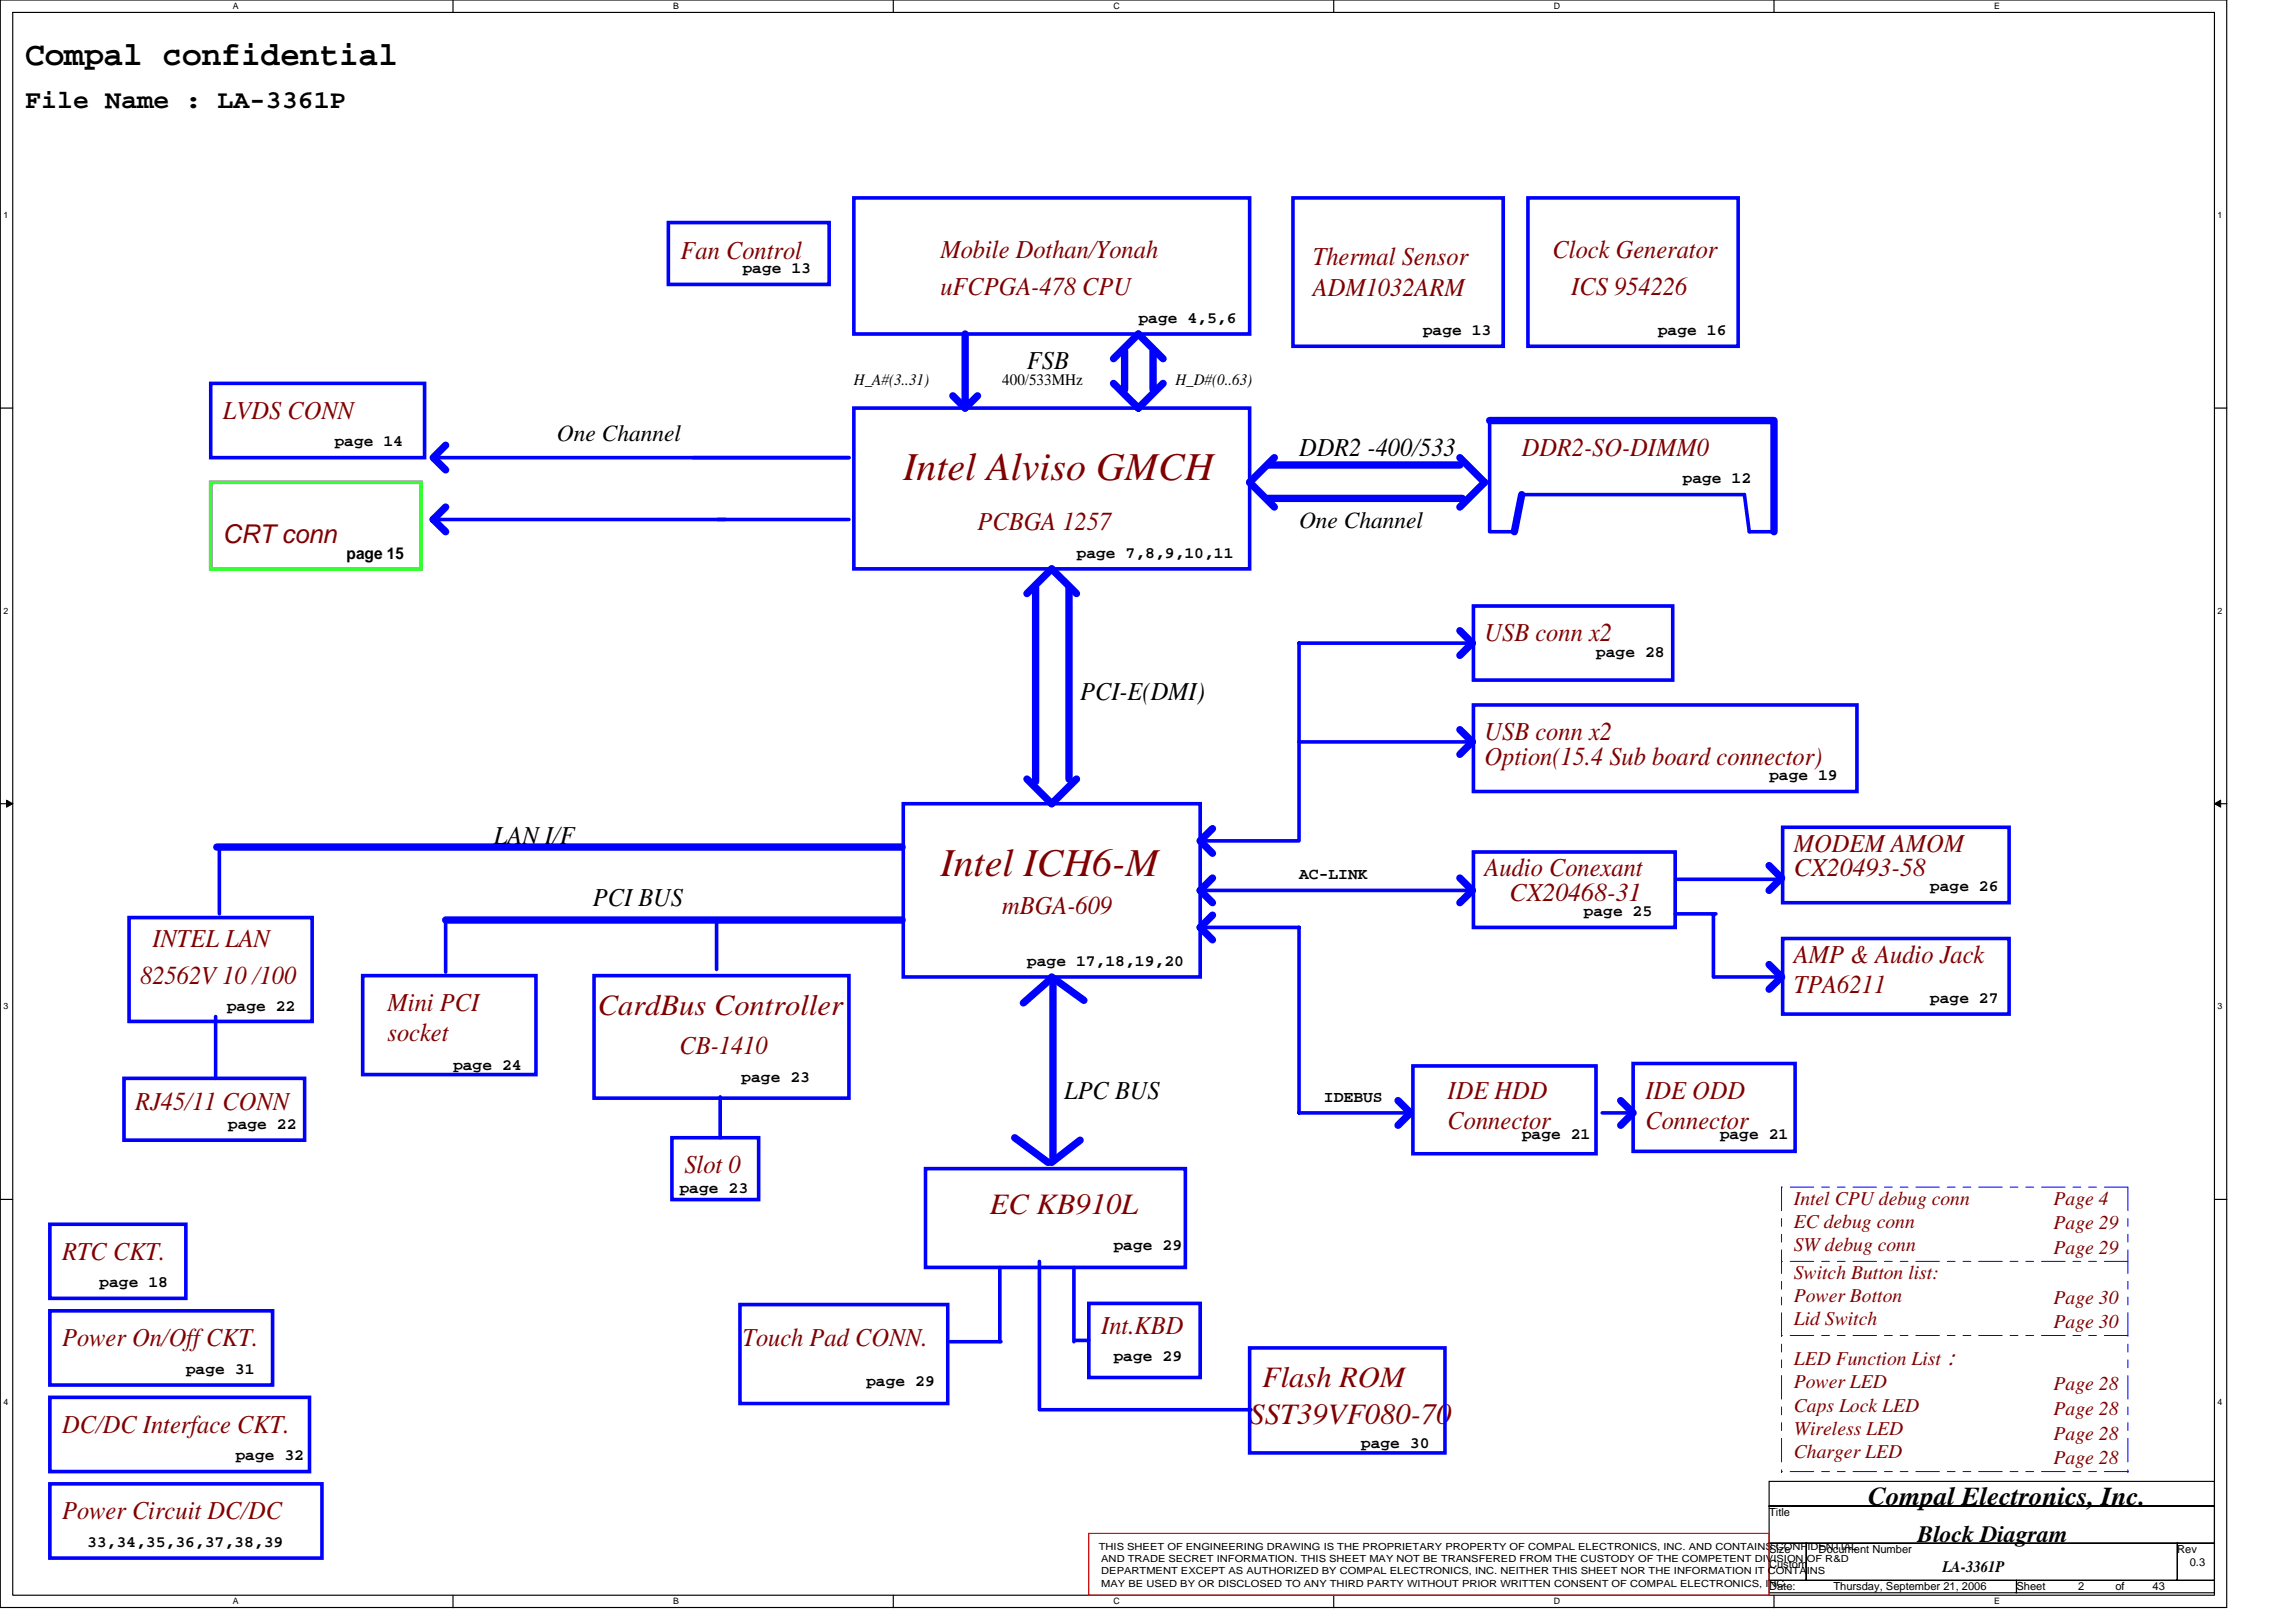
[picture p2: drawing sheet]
<svg xmlns="http://www.w3.org/2000/svg" width="297mm" height="210mm" viewBox="0 0 297 210" stroke-linecap="round" stroke-linejoin="round" font-family="sans-serif">
<defs><g id="words">
<g font-size="5.1" fill="#800000">
<text x="116.9" y="62.2">Intel Alviso GMCH</text>
<text x="121.7" y="113.4">Intel ICH6-M</text>
</g>
<text font-size="4.3" x="3.3" y="8.4">Compal confidential</text>
<g font-size="3.8" fill="#800000">
<text x="77.3" y="131.3">CardBus Controller</text>
<text x="128.1" y="157.1">EC KB910L</text>
<text x="163.3" y="179.5">Flash ROM</text>
<text x="161.7" y="184.3">SST39VF080-70</text>
</g>
<g font-size="3.3">
<text x="3.3" y="14">File Name : LA-3361P</text>
<text x="132.9" y="47.8">FSB</text>
<text x="168.1" y="59">DDR2 -400/533</text>
<text x="139.7" y="90.5">PCI-E(DMI)</text>
<text x="63.9" y="109.2">LAN I/F</text>
<text x="76.7" y="117.2">PCI BUS</text>
<text x="137.7" y="142.2">LPC BUS</text>
<text x="241.7" y="194.7">Compal Electronics, Inc.</text>
</g>
<g font-size="3.3" fill="#800000">
<text x="88" y="33.5">Fan Control</text>
<text x="121.7" y="33.4">Mobile Dothan/Yonah</text>
<text x="169.8" y="34.4">Thermal Sensor</text>
<text x="200.9" y="33.4">Clock Generator</text>
<text x="121.7" y="38.2">uFCPGA-478 CPU</text>
<text x="169.8" y="38.2">ADM1032ARM</text>
<text x="203.3" y="38.2">ICS 954226</text>
<text x="28.8" y="54.2">LVDS CONN</text>
<text x="196.9" y="59">DDR2-SO-DIMM0</text>
<text x="28.8" y="70.2">CRT conn</text>
<text x="126.5" y="68.6">PCBGA 1257</text>
<text x="192.1" y="83">USB conn x2</text>
<text x="192.1" y="95.8">USB conn x2</text>
<text x="192.1" y="99">Option(15.4 Sub board connector)</text>
<text x="192.1" y="113.4">Audio Conexant</text>
<text x="232.1" y="110.2">MODEM AMOM</text>
<text x="232.1" y="113.4">CX20493-58</text>
<text x="129.7" y="118.2">mBGA-609</text>
<text x="195.3" y="116.6">CX20468-31</text>
<text x="19.7" y="122.5">INTEL LAN</text>
<text x="232.1" y="124.6">AMP &amp; Audio Jack</text>
<text x="18.1" y="127.3">82562V 10 /100</text>
<text x="50.1" y="130.9">Mini PCI</text>
<text x="232.1" y="128.5">TPA6211</text>
<text x="50.1" y="134.7">socket</text>
<text x="87.9" y="136.4">CB-1410</text>
<text x="17.5" y="143.7">RJ45/11 CONN</text>
<text x="187.3" y="142.2">IDE HDD</text>
<text x="212.9" y="142.2">IDE ODD</text>
<text x="187.3" y="146.1">Connector</text>
<text x="212.9" y="146.1">Connector</text>
<text x="88.5" y="151.8">Slot 0</text>
<text x="8" y="163">RTC CKT.</text>
<text x="142.5" y="172.6">Int.KBD</text>
<text x="8" y="174.2">Power On/Off CKT.</text>
<text x="96.1" y="174.2">Touch Pad CONN.</text>
<text x="8" y="185.4">DC/DC Interface CKT.</text>
<text x="8" y="196.6">Power Circuit DC/DC</text>
</g>
<g font-size="3">
<text x="72" y="57.1">One Channel</text>
<text x="168.1" y="68.3">One Channel</text>
<text x="248.1" y="199.6">Block Diagram</text>
</g>
<g font-size="2.5" fill="#800000">
<text x="232.1" y="155.9">Intel CPU debug conn</text>
<text x="265.7" y="155.9">Page 4</text>
<text x="232.1" y="158.9">EC debug conn</text>
<text x="232.1" y="161.9">SW debug conn</text>
<text x="265.7" y="159.1">Page 29</text>
<text x="232.1" y="165.5">Switch Button list:</text>
<text x="265.7" y="162.3">Page 29</text>
<text x="232.1" y="168.5">Power Botton</text>
<text x="232.1" y="171.5">Lid Switch</text>
<text x="265.7" y="168.7">Page 30</text>
<text x="265.7" y="171.9">Page 30</text>
<text x="232.1" y="176.7">LED Function List：</text>
<text x="232.1" y="179.7">Power LED</text>
<text x="265.7" y="179.9">Page 28</text>
<text x="232.1" y="182.7">Caps Lock LED</text>
<text x="232.1" y="185.7">Wireless LED</text>
<text x="265.7" y="183.1">Page 28</text>
<text x="232.1" y="188.6">Charger LED</text>
<text x="265.7" y="186.3">Page 28</text>
<text x="265.7" y="189.5">Page 28</text>
</g>
<g font-size="2.1">
<text x="96.1" y="35.3">page 13</text>
<text x="147.3" y="41.7">page 4,5,6</text>
<text x="184.1" y="43.3">page 13</text>
<text x="214.5" y="43.3">page 16</text>
<text x="110.5" y="49.8">H_A#(3..31)</text>
<text x="129.7" y="49.8">400/533MHz</text>
<text x="152.1" y="49.8">H_D#(0..63)</text>
<text x="43.3" y="57.7">page 14</text>
<text x="217.7" y="62.5">page 12</text>
<text x="44.8" y="72.3">page 15</text>
<text x="139.3" y="72.2">page 7,8,9,10,11</text>
<text x="206.5" y="85">page 28</text>
<text x="228.9" y="101">page 19</text>
<text x="168.1" y="113.7">AC-LINK</text>
<text x="204.9" y="118.6">page 25</text>
<text x="249.7" y="115.4">page 26</text>
<text x="132.9" y="125">page 17,18,19,20</text>
<text x="29.3" y="130.9">page 22</text>
<text x="249.7" y="129.8">page 27</text>
<text x="58.6" y="138.4">page 24</text>
<text x="95.9" y="140">page 23</text>
<text x="171.3" y="142.6">IDEBUS</text>
<text x="29.5" y="146.1">page 22</text>
<text x="196.9" y="147.4">page 21</text>
<text x="222.5" y="147.4">page 21</text>
<text x="87.9" y="154.4">page 23</text>
<text x="144.1" y="161.8">page 29</text>
<text x="12.8" y="166.6">page 18</text>
<text x="24" y="177.8">page 31</text>
<text x="112.1" y="179.4">page 29</text>
<text x="144.1" y="176.2">page 29</text>
<text x="30.5" y="189">page 32</text>
<text x="176.1" y="187.4">page 30</text>
<text x="11.3" y="200.2">33,34,35,36,37,38,39</text>
<text x="251.3" y="203.5">LA-3361P</text>
</g>
<g font-size="1.4">
<text x="228.9" y="196.2">Title</text>
<text x="228.9" y="201">Size</text>
<text x="228.9" y="202.9">Custom</text>
<text x="235.3" y="201">Document Number</text>
<text x="281.7" y="201">Rev</text>
<text x="283.3" y="202.6">0.3</text>
<text x="228.9" y="205.8">Date:</text>
<text x="237.2" y="205.8">Thursday, September 21, 2006</text>
<text x="260.9" y="205.8">Sheet</text>
<text x="268.9" y="205.8">2</text>
<text x="273.7" y="205.8">of</text>
<text x="278.5" y="205.8">43</text>
</g>
<g font-size="1.3">
<text x="142.2" y="200.5">THIS SHEET OF ENGINEERING DRAWING IS THE PROPRIETARY PROPERTY OF COMPAL ELECTRONICS, INC. AND CONTAINS CONFIDENTIAL</text>
<text x="142.5" y="202.1">AND TRADE SECRET INFORMATION. THIS SHEET MAY NOT BE TRANSFERED FROM THE CUSTODY OF THE COMPETENT DIVISION OF R&amp;D</text>
<text x="142.5" y="203.7">DEPARTMENT EXCEPT AS AUTHORIZED BY COMPAL ELECTRONICS, INC. NEITHER THIS SHEET NOR THE INFORMATION IT CONTAINS</text>
<text x="142.5" y="205.3">MAY BE USED BY OR DISCLOSED TO ANY THIRD PARTY WITHOUT PRIOR WRITTEN CONSENT OF COMPAL ELECTRONICS, INC.</text>
</g>
<g font-size="1.1">
<text x="30.1" y="1.2">A</text>
<text x="87.1" y="1.2">B</text>
<text x="144" y="1.2">C</text>
<text x="201" y="1.2">D</text>
<text x="258" y="1.2">E</text>
<text x=".4" y="28.2">1</text>
<text x="286.9" y="28.2">1</text>
<text x=".4" y="79.4">2</text>
<text x="286.9" y="79.4">2</text>
<text x=".4" y="130.6">3</text>
<text x="286.9" y="130.6">3</text>
<text x=".4" y="181.8">4</text>
<text x="286.9" y="181.8">4</text>
<text x="30.1" y="207.6">A</text>
<text x="87.1" y="207.6">B</text>
<text x="144" y="207.6">C</text>
<text x="201" y="207.6">D</text>
<text x="258" y="207.6">E</text>
</g>
</g></defs>
<path d="M0 0h288.1v208h-288.1zM1.6 1.6h284.9v204.8h-284.9z" fill="none" stroke="#000" stroke-width=".15"/>
<g fill="#fff">
<path d="M30.1 .2h.8v1.2h-.8z"/>
<path d="M30.1 206.6h.8v1.3h-.8z"/>
</g>
<path d="M58.6 0v1.6M58.6 206.4v1.6" fill="none" stroke="#000" stroke-width=".15"/>
<g fill="#fff">
<path d="M87.1 .2h.7v1.2h-.7z"/>
<path d="M87.1 206.6h.7v1.3h-.7z"/>
</g>
<path d="M115.6 0v1.6M115.6 206.4v1.6" fill="none" stroke="#000" stroke-width=".15"/>
<g fill="#fff">
<path d="M144 .2h.8v1.2h-.8z"/>
<path d="M144 206.6h.8v1.3h-.8z"/>
</g>
<path d="M172.5 0v1.6M172.5 206.4v1.6" fill="none" stroke="#000" stroke-width=".15"/>
<g fill="#fff">
<path d="M201 .2h.8v1.2h-.8z"/>
<path d="M201 206.6h.8v1.3h-.8z"/>
</g>
<path d="M229.5 0v1.6M229.5 206.4v1.6" fill="none" stroke="#000" stroke-width=".15"/>
<g fill="#fff">
<path d="M258 .2h.7v1.2h-.7z"/>
<path d="M258 206.6h.7v1.3h-.7z"/>
<path d="M.4 27.2h.7v1.3h-.7z"/>
<path d="M286.9 27.2h.6v1.3h-.6z"/>
<path d="M.4 78.4h.7v1.3h-.7z"/>
<path d="M286.9 78.4h.6v1.3h-.6z"/>
</g>
<path d="M0 52.8h1.6M286.5 52.8h1.6" fill="none" stroke="#000" stroke-width=".15"/>
<g fill="#fff">
<path d="M.4 129.6h.7v1.3h-.7z"/>
<path d="M286.9 129.6h.6v1.3h-.6z"/>
</g>
<path d="M0 104h1.6M286.5 104h1.6" fill="none" stroke="#000" stroke-width=".15"/>
<path d="M.8 103.5l.8 .5-.8 .5zM286.5 104l.8-.5v1z" fill="#000" stroke="#000" stroke-width=".13"/>
<g fill="#fff">
<path d="M.4 180.8h.7v1.3h-.7z"/>
<path d="M286.9 180.8h.6v1.3h-.6z"/>
</g>
<path d="M0 155.2h1.6M286.5 155.2h1.6M228.9 191.7h57.6v3.2h-57.6zM228.9 194.9h57.6v4.8h-57.6zM228.9 199.7h4.8v4.8h-4.8zM233.7 199.7h48v4.8h-48zM281.7 199.7h4.8v4.8h-4.8zM228.9 204.5h32v1.6h-32zM260.9 204.5h25.6v1.6h-25.6z" fill="none" stroke="#000" stroke-width=".15"/>
<g fill="none" stroke="#00f" stroke-width=".47">
<path d="M86.5 28.8h20.8v8h-20.8zM110.5 25.6h51.2v17.6h-51.2zM167.3 25.6h27.2v19.2h-27.2zM197.7 25.6h27.2v19.2h-27.2zM27.3 49.6h27.6v9.6h-27.6zM56 59.2h53.8M110.5 52.8h51.2v20.8h-51.2zM192.7 54.4v14.4h3.2M56 67.2h53.8M190.6 78.4h25.8v9.6h-25.8zM196.9 64h28.8l.6 4.8h3.2M168.1 96v12.8h-12.8"/>
<path d="M168.1 96h22.4M190.5 83.2h-22.4v12.8M190.6 91.2h49.6v11.2h-49.6zM16.7 118.7h23.7v13.5h-23.7zM28.4 109.9v8.4M57.7 119.4v6.4M92.7 119.1v6.4M116.9 104h38.4v22.4h-38.4zM155.3 115.2h35.2M190.6 110.3h26.1v9.7h-26.1zM216.7 118.3h5.3M217 113.8h13.6"/>
<path d="M221.7 118.4v8h8.8M230.6 107.1h29.3v9.7h-29.3zM16 139.6h23.4v8h-23.4zM27.9 131.6v8M46.9 126.3h22.4v12.8h-22.4zM76.9 126.3h32.9v15.8h-32.9zM155.3 120h12.8v24h14.4M182.8 137.9h23.7v11.4h-23.7zM211.3 137.6h20.9v11.4h-20.9zM230.6 121.5h29.3v9.7h-29.3zM6.5 158.4h17.5v9.6h-17.5zM86.9 147.2h11.2v8h-11.2z"/>
<path d="M93.2 141.9v5.3M119.7 151.2h33.6v12.8h-33.6zM207.3 144h4M6.5 169.6h28.8v9.6h-28.8zM95.7 168.8h26.9v12.8h-26.9zM122.9 173.6h6.6M129.3 164v9.6M134.5 163.2v19.2h27.3M138.9 164v9.6M139.1 173.5h1.8M140.9 168.7h14.4v9.6h-14.4zM161.7 174.4h25.2v13.6h-25.2z"/>
<path d="M6.5 180.8h33.5v9.6h-33.5zM6.5 192h35.2v9.6h-35.2z"/>
</g>
<g fill="none" stroke="#00f" stroke-width=".95">
<path d="M57.7 57.6l-1.7 1.6 1.7 1.6M123.3 51.2l1.6 1.6M124.9 43.2v9.6l1.6-1.6M144.1 49.6l3.2 3.2 3.2-3.2M144.1 46.4l3.2-3.2 3.2 3.2M145.5 45.4v5M149.2 45.4v5M164.9 59.2l-3.2 3.2 3.2 3.2M188.9 59.2l3.2 3.2-3.2 3.2M192.7 54.4h36.8v14.4M57.7 65.6l-1.7 1.6 1.7 1.6M132.9 76.8l3.2-3.2 3.2 3.2"/>
<path d="M134 76v25.1M138.3 76v24.8M164.1 64.5h25.1M164.1 60.2h24.8M196.9 64l-1 4.8M188.9 94.4l1.6 1.6-1.6 1.6M188.9 81.6l1.6 1.6-1.6 1.6M28 109.6h88.7M57.7 119.1h59M132.9 100.8l3.2 3.2 3.2-3.2M156.9 107.2l-1.6 1.6 1.6 1.6M156.9 113.6l-1.6 1.6 1.6 1.6"/>
<path d="M156.9 118.4l-1.6 1.6 1.6 1.6M188.9 113.6l1.6 1.6-1.6 1.6M228.9 112l1.6 1.6-1.6 1.6M136.1 126.6l-3.7 3.2M136.1 126.4l4.1 3.1M136.2 127.6v22.5M228.9 124.8l1.6 1.6-1.6 1.6M131.3 147.2l4.3 3.2M139.7 147.6l-3.6 2.8M180.9 142.4l1.6 1.6-1.6 1.6M209.7 142.4l1.6 1.6-1.6 1.6"/>
</g>
<path d="M140.9 198.4h88v8h-88z" fill="none" stroke="#f00" stroke-width=".15"/>
<path d="M27.3 62.4h27.2v11.2h-27.2z" fill="none" stroke="#0f0" stroke-width=".47"/>
<path d="M230.5 153.6h.1M230.5 153.6v36.8M275.3 153.6h-44.8M275.3 153.6v36.8M230.5 163.2h.1M230.5 172.8h.1M275.3 163.2h-44.8M275.3 172.8h-44.8M230.5 190.4h.1M275.3 190.4h-44.8M275.3 190.4h.1" fill="none" stroke="#00f" stroke-width=".13" stroke-dasharray="3 1 1 1 1 1"/>
<use href="#words"/>
</svg>
